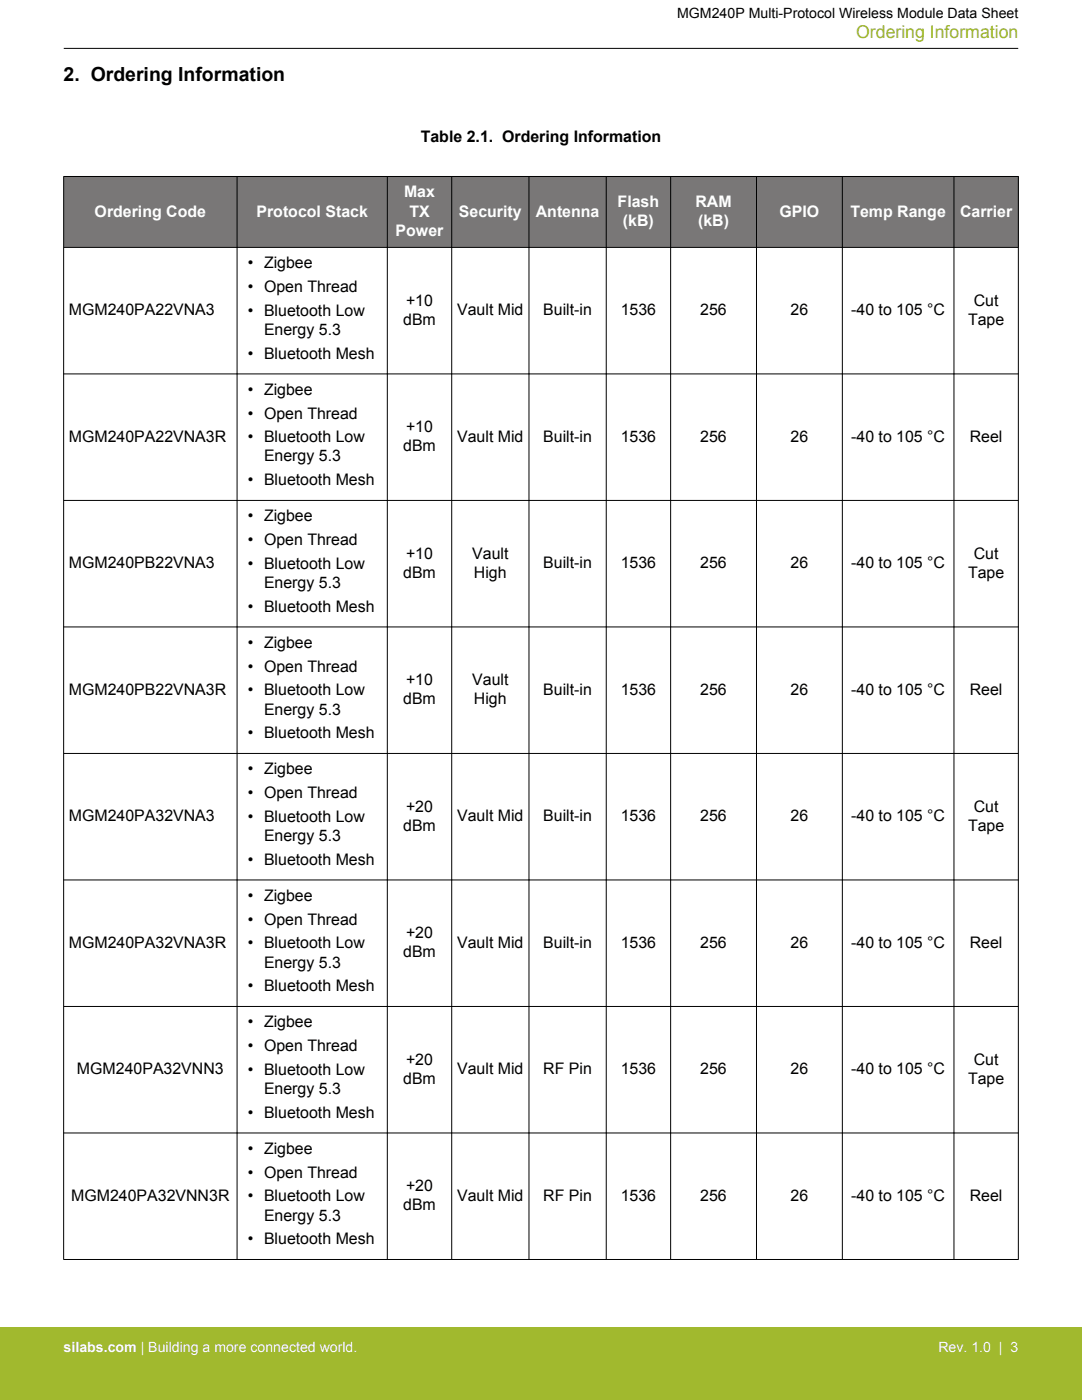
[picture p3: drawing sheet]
<svg xmlns="http://www.w3.org/2000/svg" width="216mm" height="279mm" viewBox="0 0 216 279" stroke-linecap="round" stroke-linejoin="round" font-family="sans-serif">
<defs><g id="words">
<text font-size="3.9" x="12.7" y="16.1">2. Ordering Information</text>
<text font-size="3.5" fill="#a1b92e" x="170.8" y="7.5">Ordering Information</text>
<g font-size="3.2">
<text x="84" y="28.4">Table 2.1. Ordering Information</text>
<text x="49.5" y="53.6">• Zigbee</text>
<text x="49.5" y="58.3">• Open Thread</text>
<text x="13.7" y="62.9">MGM240PA22VNA3</text>
<text x="49.5" y="63">• Bluetooth Low</text>
<text x="80.4" y="64.8">dBm</text>
<text x="81" y="61">+10</text>
<text x="91.2" y="62.9">Vault Mid</text>
<text x="108.4" y="62.9">Built-in</text>
<text x="123.9" y="62.9">1536</text>
<text x="139.7" y="62.9">256</text>
<text x="157.7" y="62.9">26</text>
<text x="169.8" y="62.9">-40 to 105 °C</text>
<text x="193.2" y="64.8">Tape</text>
<text x="194.3" y="61">Cut</text>
<text x="49.5" y="71.6">• Bluetooth Mesh</text>
<text x="52.7" y="66.9">Energy 5.3</text>
<text x="49.5" y="78.8">• Zigbee</text>
<text x="49.5" y="83.5">• Open Thread</text>
<text x="13.7" y="88.2">MGM240PA22VNA3R</text>
<text x="49.5" y="88.3">• Bluetooth Low</text>
<text x="81" y="86.3">+10</text>
<text x="91.2" y="88.2">Vault Mid</text>
<text x="108.4" y="88.2">Built-in</text>
<text x="123.9" y="88.2">1536</text>
<text x="139.7" y="88.2">256</text>
<text x="157.7" y="88.2">26</text>
<text x="169.8" y="88.2">-40 to 105 °C</text>
<text x="193.5" y="88.2">Reel</text>
<text x="52.7" y="92.1">Energy 5.3</text>
<text x="80.4" y="90.1">dBm</text>
<text x="49.5" y="96.8">• Bluetooth Mesh</text>
<text x="49.5" y="104.1">• Zigbee</text>
<text x="13.7" y="113.4">MGM240PB22VNA3</text>
<text x="49.5" y="113.5">• Bluetooth Low</text>
<text x="49.5" y="108.8">• Open Thread</text>
<text x="81" y="111.5">+10</text>
<text x="94.2" y="111.5">Vault</text>
<text x="108.4" y="113.4">Built-in</text>
<text x="123.9" y="113.4">1536</text>
<text x="139.7" y="113.4">256</text>
<text x="157.7" y="113.4">26</text>
<text x="169.8" y="113.4">-40 to 105 °C</text>
<text x="194.3" y="111.5">Cut</text>
<text x="52.7" y="117.3">Energy 5.3</text>
<text x="80.4" y="115.3">dBm</text>
<text x="94.6" y="115.3">High</text>
<text x="193.2" y="115.3">Tape</text>
<text x="49.5" y="122.1">• Bluetooth Mesh</text>
<text x="49.5" y="129.3">• Zigbee</text>
<text x="49.5" y="134">• Open Thread</text>
<text x="81" y="136.8">+10</text>
<text x="94.2" y="136.8">Vault</text>
<text x="13.7" y="138.7">MGM240PB22VNA3R</text>
<text x="49.5" y="138.8">• Bluetooth Low</text>
<text x="52.7" y="142.6">Energy 5.3</text>
<text x="80.4" y="140.6">dBm</text>
<text x="94.6" y="140.6">High</text>
<text x="108.4" y="138.7">Built-in</text>
<text x="123.9" y="138.7">1536</text>
<text x="139.7" y="138.7">256</text>
<text x="157.7" y="138.7">26</text>
<text x="169.8" y="138.7">-40 to 105 °C</text>
<text x="193.5" y="138.7">Reel</text>
<text x="49.5" y="147.3">• Bluetooth Mesh</text>
<text x="49.5" y="154.5">• Zigbee</text>
<text x="49.5" y="159.3">• Open Thread</text>
<text x="13.7" y="163.9">MGM240PA32VNA3</text>
<text x="49.5" y="164">• Bluetooth Low</text>
<text x="52.7" y="167.8">Energy 5.3</text>
<text x="80.4" y="165.8">dBm</text>
<text x="81" y="162">+20</text>
<text x="91.2" y="163.9">Vault Mid</text>
<text x="108.4" y="163.9">Built-in</text>
<text x="123.9" y="163.9">1536</text>
<text x="139.7" y="163.9">256</text>
<text x="157.7" y="163.9">26</text>
<text x="169.8" y="163.9">-40 to 105 °C</text>
<text x="193.2" y="165.8">Tape</text>
<text x="194.3" y="162">Cut</text>
<text x="49.5" y="172.6">• Bluetooth Mesh</text>
<text x="49.5" y="179.8">• Zigbee</text>
<text x="49.5" y="184.5">• Open Thread</text>
<text x="13.7" y="189.2">MGM240PA32VNA3R</text>
<text x="49.5" y="189.3">• Bluetooth Low</text>
<text x="80.4" y="191.1">dBm</text>
<text x="81" y="187.2">+20</text>
<text x="91.2" y="189.2">Vault Mid</text>
<text x="108.4" y="189.2">Built-in</text>
<text x="123.9" y="189.2">1536</text>
<text x="139.7" y="189.2">256</text>
<text x="157.7" y="189.2">26</text>
<text x="169.8" y="189.2">-40 to 105 °C</text>
<text x="193.5" y="189.2">Reel</text>
<text x="49.5" y="197.8">• Bluetooth Mesh</text>
<text x="52.7" y="193.1">Energy 5.3</text>
<text x="49.5" y="205">• Zigbee</text>
<text x="49.5" y="209.8">• Open Thread</text>
<text x="15.4" y="214.4">MGM240PA32VNN3</text>
<text x="49.5" y="214.5">• Bluetooth Low</text>
<text x="81" y="212.5">+20</text>
<text x="91.2" y="214.4">Vault Mid</text>
<text x="108.4" y="214.4">RF Pin</text>
<text x="123.9" y="214.4">1536</text>
<text x="139.7" y="214.4">256</text>
<text x="157.7" y="214.4">26</text>
<text x="169.8" y="214.4">-40 to 105 °C</text>
<text x="194.3" y="212.5">Cut</text>
<text x="52.7" y="218.3">Energy 5.3</text>
<text x="80.4" y="216.3">dBm</text>
<text x="193.2" y="216.3">Tape</text>
<text x="49.5" y="223.1">• Bluetooth Mesh</text>
<text x="49.5" y="230.3">• Zigbee</text>
<text x="14.2" y="239.6">MGM240PA32VNN3R</text>
<text x="49.5" y="239.8">• Bluetooth Low</text>
<text x="49.5" y="235">• Open Thread</text>
<text x="81" y="237.7">+20</text>
<text x="91.2" y="239.6">Vault Mid</text>
<text x="108.4" y="239.6">RF Pin</text>
<text x="123.9" y="239.6">1536</text>
<text x="139.7" y="239.6">256</text>
<text x="157.7" y="239.6">26</text>
<text x="169.8" y="239.6">-40 to 105 °C</text>
<text x="193.5" y="239.6">Reel</text>
<text x="52.7" y="243.6">Energy 5.3</text>
<text x="80.4" y="241.6">dBm</text>
<text x="49.5" y="248.3">• Bluetooth Mesh</text>
</g>
<g font-size="3.2" fill="#fff">
<text x="80.6" y="39.4">Max</text>
<text x="123.2" y="41.3">Flash</text>
<text x="138.8" y="41.3">RAM</text>
<text x="18.9" y="43.2">Ordering Code</text>
<text x="51.2" y="43.2">Protocol Stack</text>
<text x="78.9" y="47">Power</text>
<text x="81.7" y="43.2">TX</text>
<text x="91.6" y="43.2">Security</text>
<text x="106.9" y="43.2">Antenna</text>
<text x="124.3" y="45.1">(kB)</text>
<text x="139.3" y="45.1">(kB)</text>
<text x="155.5" y="43.2">GPIO</text>
<text x="169.7" y="43.2">Temp Range</text>
<text x="191.6" y="43.2">Carrier</text>
</g>
<text font-size="2.8" x="135.1" y="3.5">MGM240P Multi-Protocol Wireless Module Data Sheet</text>
<g font-size="2.8" fill="#fff">
<text x="12.7" y="269.9">silabs.com | Building a more connected world.</text>
<text x="187.3" y="269.9">Rev. 1.0 | 3</text>
</g>
</g></defs>
<g fill="#797777">
<path d="M12.7 35.2h190.5v14.2h-190.5z" fill-rule="evenodd"/>
<path d="M12.7 35.2h190.5v14.2h-190.5z" fill-rule="evenodd"/>
</g>
<g fill="none" stroke="#000" stroke-width=".2">
<path d="M12.7 9.7h190.5M12.7 35.2h190.5M12.7 35.2v216.2M47.3 35.2v216.2M77.3 35.2v216.2M90.1 35.2v216.2M105.6 35.2v216.2M121 35.2v216.2M133.8 35.2v216.2M150.9 35.2v216.2M168.1 35.2v216.2M190.4 35.2v216.2"/>
<path d="M203.2 35.2v216.2M12.7 49.4h190.5M12.7 74.6h190.5M12.7 99.9h190.5M12.7 125.1h190.5M12.7 150.4h190.5M12.7 175.6h190.5M12.7 200.9h190.5M12.7 226.1h190.5M12.7 251.4h190.5"/>
</g>
<path d="M0 264.9h215.9v14.5h-215.9z" fill="#a1b92e"/>
<use href="#words"/>
</svg>
